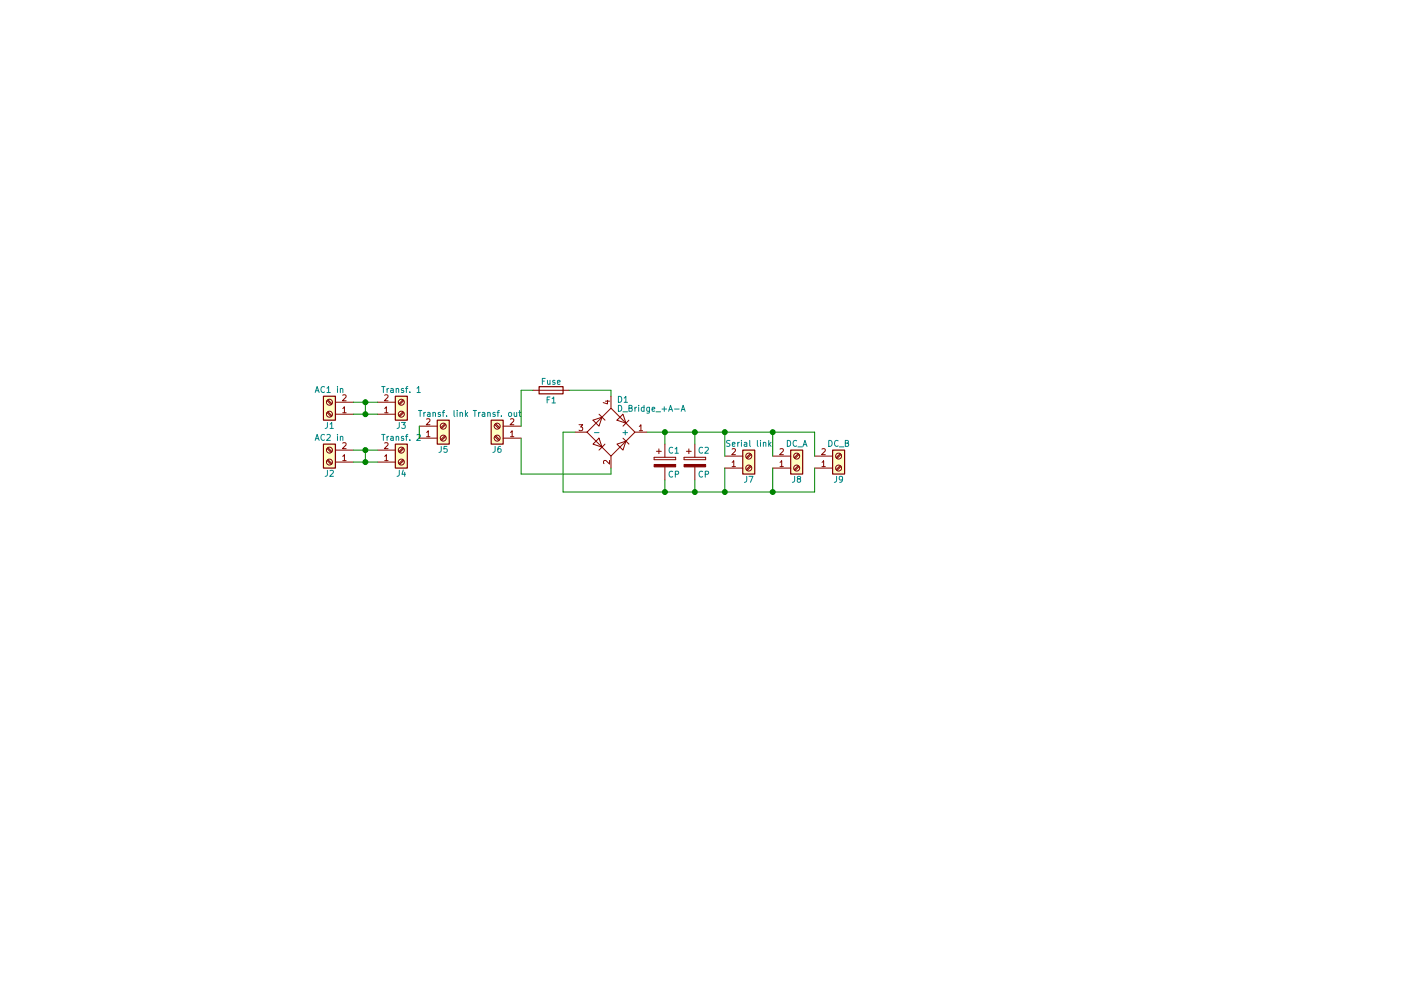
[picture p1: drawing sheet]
<svg xmlns="http://www.w3.org/2000/svg" width="297mm" height="210mm" viewBox="0 0 297 210" stroke-linecap="round" stroke-linejoin="round" font-family="sans-serif">
<g fill="none" stroke="#840000" stroke-width=".21">
<path d="M69.3 95.2l.9 .8M69.3 97.7l.9 .8M69.3 85l.9 .8M69.3 87.5l.9 .9M69.5 95l.9 .8M69.5 97.5l.9 .9M69.5 84.8l.9 .9M69.5 87.4l.9 .8M71.1 98h3.8M71.1 95.5h3.8M71.1 87.9h3.8M71.1 85.3h3.8"/>
<path d="M72.7 96.8l.3-.3v1.2M72.7 94l.5-.1 .2 .4-.8 .9h.8M72.7 86.7l.3-.4v1.3M72.7 83.9l.5-.1 .2 .3-.8 .9h.8M72.7 97.7h.7M72.7 87.6h.7M80 98h3.8M80 95.5h3.8M80 87.9h3.8M80 85.3h3.8M81.6 86.7l.3-.4v1.3M81.6 83.9l.4-.1 .3 .3-.8 .9h.8"/>
<path d="M81.6 96.8l.3-.3v1.2M81.6 94l.4-.1 .3 .4-.8 .9h.8M81.6 97.7h.7M81.6 87.6h.7M85.4 84.8l-.8 .9M85.4 87.4l-.8 .8M85.4 95l-.8 .8M85.4 97.5l-.8 .9M85.6 85l-.9 .8M85.6 87.5l-.9 .9M85.6 95.2l-.9 .8M85.6 97.7l-.9 .8"/>
<path d="M88.9 93h3.8M88.9 90.4h3.8M90.4 91.7l.4-.3v1.3M90.4 88.9l.5-.1 .3 .4-.8 .9h.8M90.4 92.7h.8M94.3 89.9l-.9 .8M94.3 92.5l-.9 .8M94.5 90.1l-.9 .8M94.5 92.6l-.9 .9M104.9 90.1l.9 .8M104.9 92.6l.9 .9M105.1 89.9l.8 .8"/>
<path d="M105.1 92.5l.8 .8M106.7 93h3.8M106.7 90.4h3.8M108.2 91.7l.4-.3v1.3M108.2 88.9l.5-.1 .2 .4-.7 .9h.7M108.2 92.7h.7M113 82.8h7.6M121.9 91.7h2.6M122.8 90.1h.7l-.4 .5 .4 .1v.6l-.2 .1-.5-.1M125.7 89.1l1.9-.6-.6 1.9zM125.7 94.2l1.3-1.2 .6 1.9zM127 87.9l1.3 1.2"/>
<path d="M128.3 94.2l-1.3 1.3M128.4 85.1h.8M128.8 84.9v.8l-.9-.3M129.2 97.7v.8l-.9-.8-.3 .2 .1 .5M129.5 86.6l5.1 5.1-5.1 5.1-5-5.1zM129.5 84.1v2.5M129.5 96.8v2.5M130.8 89.1l1.3-1.2 .6 1.9zM130.8 94.2l1.9-.6-.6 1.9zM132.1 93l1.2 1.2M133.3 89.1l-1.2 1.3M134.6 91.7h2.6"/>
<path d="M135.5 90.5l.4-.4v1.3M135.5 91.4h.7M138.7 97v.5zM138.7 97.5h4.6zM138.7 97h4.6zM139.2 95.8h1M139.7 95.2v1.1M141 94.2v2.8M141 99.1v2.7M143.3 97v.5zM145 97v.5zM145 97.5h4.6z"/>
<path d="M145 97h4.6zM145.5 95.8h1.1M146 95.2v1.1M147.3 94.2v2.8M147.3 99.1v2.7M149.6 97v.5zM153.7 99.3h3.8M153.7 96.8h3.8M155.2 98.1l.4-.4v1.3M155.2 95.3l.5-.1 .2 .3-.8 1h.8M155.2 99h.7M159.1 96.3l-.9 .8"/>
<path d="M159.1 98.8l-.9 .8M159.3 96.4l-.9 .9M159.3 99l-.9 .8M163.8 99.3h3.8M163.8 96.8h3.8M165.4 98.1l.3-.4v1.3M165.4 95.3l.5-.1 .2 .3-.8 1h.8M165.4 99h.7M169.2 96.3l-.8 .8M169.2 98.8l-.8 .8M169.4 96.4l-.8 .9M169.4 99l-.8 .8"/>
<path d="M172.7 99.3h3.8M172.7 96.8h3.8M174.3 98.1l.3-.4v1.3M174.3 95.3l.5-.1 .2 .3-.8 1h.8M174.3 99h.7M178.1 96.3l-.8 .8M178.1 98.8l-.8 .8M178.3 96.4l-.9 .9M178.3 99l-.9 .8"/>
<circle cx="69.8" cy="85.3" r=".63"/>
<circle cx="69.8" cy="87.9" r=".63"/>
<circle cx="69.8" cy="98" r=".63"/>
<circle cx="69.8" cy="95.5" r=".63"/>
<circle cx="85.1" cy="85.3" r=".63"/>
<circle cx="85.1" cy="87.9" r=".63"/>
<circle cx="85.1" cy="98" r=".63"/>
<circle cx="85.1" cy="95.5" r=".63"/>
<circle cx="94" cy="90.4" r=".63"/>
<circle cx="94" cy="93" r=".63"/>
<circle cx="105.4" cy="90.4" r=".63"/>
<circle cx="105.4" cy="93" r=".63"/>
<circle cx="158.7" cy="96.8" r=".63"/>
<circle cx="158.7" cy="99.3" r=".63"/>
<circle cx="168.9" cy="96.8" r=".63"/>
<circle cx="168.9" cy="99.3" r=".63"/>
<circle cx="177.8" cy="96.8" r=".63"/>
<circle cx="177.8" cy="99.3" r=".63"/>
</g>
<g fill="none" stroke="#008484" stroke-width=".21">
<path d="M66.8 93.4l.4-1.2 .5 1.2M66.8 83.3l.4-1.3 .5 1.3M67 93.1h.5M67 82.9h.5M68.8 92.3a.56 .56 0 0 0-.8 .5 .56 .56 0 0 0 .8 .5M68.8 82.1a.56 .56 0 0 0-.8 .5 .56 .56 0 0 0 .8 .6M69.3 92.3l.5-.1 .2 .3-.8 .9h.8M69.3 82.4l.4-.4v1.3M69.3 83.3h.7M69.4 99.8v1.1l-.5 .2M69.4 89.6v1.1l-.5 .2M70 99.9l.5-.1 .2 .3-.8 1h.8"/>
<path d="M70 90l.3-.4v1.3M70 90.9h.7M71.6 92.2v.1M71.6 82v.1M71.6 82.4v.9M71.6 92.6v.8M72.2 92.7l.1-.1 .3 .1 .1 .7M72.2 82.5l.1-.1 .3 .1 .1 .8M72.2 82.4v.9M72.2 92.6v.8M80.9 82h.7M80.9 92.2h.7"/>
<path d="M81.3 82v1.3M81.3 92.2v1.2M82.1 82.4v.9M82.1 92.6v.8M82.4 82.4l-.3 .3M82.4 92.6l-.3 .2M82.9 82.5h.4l.1 .8M82.9 92.7h.4l.1 .7M83.4 82.7l-.6 .3 .2 .3 .4-.1M83.4 92.9l-.6 .2 .2 .3h.4M84 82.5l.2-.1 .3 .1v.8M84 92.7l.2-.1 .3 .1v.7"/>
<path d="M84 82.4v.9M84 92.6v.8M84.7 89.6l-.1 1.1-.4 .2M84.7 99.8l-.1 1.1-.4 .2M85.1 89.6h.8l-.4 .5 .4 .1v.6l-.2 .1-.6-.1M85.5 99.7l-.3 .9h.8M85.6 82.5l-.3-.1-.2 .2v.2l.5 .1v.3h-.5M85.6 92.7l-.3-.1-.2 .2v.2l.5 .1v.3h-.5M86 82.4h.5M86 92.6h.5M86.5 82l-.3 .2v1.1M86.5 92.2l-.3 .1v1.1"/>
<path d="M86.9 83.2v.1M86.9 93.3v.1M88.4 82.4l.4-.4v1.3M88.4 92.3l.5-.1 .2 .3-.8 .9h.8M88.4 83.3h.7M88.7 87.1h.7M89.1 87.1v1.3M89.9 87.5v.9M90.2 87.5l-.3 .3M90.7 87.6h.4l.1 .8M91.2 87.8l-.6 .3 .2 .3 .4-.1M91.8 87.6l.2-.1 .3 .1v.8"/>
<path d="M91.8 87.5v.9M93.4 87.6l-.3-.1-.2 .2v.2l.5 .1v.3h-.5M93.5 94.7v1.1l-.4 .2M93.8 87.5h.5M94.3 87.1l-.3 .2v1.1M94.7 88.2v.2M94.8 94.7h-.6l-.1 .6h.7v.6l-.2 .1-.5-.1M96.3 87.1v1.1l.1 .2M96.9 87.1v.1M96.9 87.5v.9M97.5 87.6l.2-.1 .3 .1 .1 .8M97.5 87.5v.9"/>
<path d="M98.7 87.1v1.3M98.8 87.9l.4 .5M99.2 87.5l-.5 .5M100.3 87.1h.7M100.7 87.1v1.3M101.5 87.5v.9M101.8 87.5l-.3 .3M102.3 87.6h.4l.1 .8M102.8 87.8l-.6 .3 .2 .3 .4-.1M103.4 87.6l.2-.1 .3 .1v.8M103.4 87.5v.9M105 94.7l-.1 1.1-.4 .2"/>
<path d="M105 87.6l-.3-.1-.2 .2v.2l.5 .1v.3h-.5M105.4 87.5h.5M105.9 87.1l-.3 .2v1.1M106.1 94.7l-.3 .1-.2 .2-.1 .7 .3 .3 .4-.1-.1-.7h-.3l-.3 .2M106.3 88.2v.2M107.9 87.6l.3-.1 .3 .3v.3l-.3 .3-.3-.2zM109 87.5l.1 .8 .3 .1 .2-.2M109.6 87.5v.9M110 87.5h.5M110.2 87.1v1.1l.3 .2M115 80.9h.4M115.6 80.3h-.6v1.3"/>
<path d="M116 84.8h.4M116.1 80.7v.8l.3 .1 .2-.2M116.6 84.2h-.6v1.3M116.6 80.7v.9M117 84.6l.4-.4v1.3M117 85.5h.8M117.7 80.8l-.4-.1-.1 .2v.2l.5 .1v.3h-.5M118.2 81.1l.6-.1-.1-.2-.3-.1-.2 .2v.6h.5M126 91.8h1M131.1 84.1a.64 .64 0 0 1 .7 .6 .64 .64 0 0 1-.7 .7zM131.1 86a.64 .64 0 0 1 .7 .6 .64 .64 0 0 1-.7 .7zM132.1 91.8h.9"/>
<path d="M132.1 87.4h.9M132.3 84.4l.4-.3v1.3M132.3 85.4h.7M132.6 91.3v1M133.3 86.6l.7-.1v-.4l-.7-.1v1.3h.5l.3-.5-.3-.2M134.6 86.4v.9M135 86.4l-.4 .3M135.4 86v.1M135.4 86.4v.9M136.6 86.5l-.4-.1-.2 .3 .1 .5h.5M136.6 86v1.3M137.7 86.4l-.1 1.2h-.4"/>
<path d="M137.7 86.5l-.4-.1-.2 .3 .1 .5h.5M138.3 86.8l.5-.1v-.2l-.4-.1-.1 .2v.6h.5M139.1 87.4h1M140.4 86.8h.9M140.8 86.3v1M141.8 87.3l.4-1.3 .4 1.3M141.9 86.9h.6M142.6 95a.56 .56 0 0 0-.7 .5 .56 .56 0 0 0 .7 .5M143 86.8h1M143.1 95.2l.4-.3v1.3M143.1 96.2h.7M144.4 87.3l.4-1.3 .5 1.3"/>
<path d="M144.6 86.9h.5M149 95a.56 .56 0 0 0-.8 .5 .56 .56 0 0 0 .8 .5M149.5 95l.5-.1 .2 .3-.8 1h.8M154.8 93.5h-.6l-.1 .4a.54 .54 0 0 1 .6 .7l-.2 .1-.4-.1M155.3 94.3l.6-.1-.1-.3-.4-.1-.1 .2v.6h.5M156.4 93.8v.9M156.8 93.8l-.4 .3M157.2 93.4v.1M157.2 93.8v.9M157.8 93.9h.5v.8M158.3 94.2l-.5 .2 .1 .3 .4-.1M159 93.4v1.1l.1 .2"/>
<path d="M160.6 93.4v1.1l.2 .2M161.2 93.4v.1M161.2 93.8v.9M161.8 94l.2-.2 .3 .1 .1 .8M161.8 93.8v.9M163 93.4v1.3M163.1 94.2l.4 .5M163.5 93.8l-.5 .5M166.9 93.4a.64 .64 0 0 1 .7 .7 .64 .64 0 0 1-.7 .6zM168.9 93.5a.56 .56 0 0 0-.8 .6 .56 .56 0 0 0 .8 .5M169.2 94.8h.9M170.3 94.7l.4-1.3 .4 1.3"/>
<path d="M170.4 94.3h.6M175.7 93.4a.64 .64 0 0 1 .7 .7 .64 .64 0 0 1-.7 .6zM177.7 93.5a.56 .56 0 0 0-.8 .6 .56 .56 0 0 0 .8 .5M178 94.8h.9M179.2 94l.6-.1v-.4l-.6-.1v1.3h.5l.2-.4-.2-.3M85.8 100.2v.9M142.6 100.1a.56 .56 0 0 0-.7 .5 .56 .56 0 0 0 .7 .5M143.2 100.6h.6v-.5l-.6-.1v1.2M149 100.1a.56 .56 0 0 0-.8 .5 .56 .56 0 0 0 .8 .5M149.5 100.6h.6l.1-.5-.7-.1v1.2M158.3 101.1v1l-.5 .2M158.8 101.1h.8l-.5 1.2"/>
<path d="M168.5 101.1l-.1 1-.4 .2M169.3 101.6l-.3-.2 .1-.2h.6v.3l-.6 .1-.1 .2 .1 .4 .2 .1h.2l.2-.2v-.4l-.2-.1M177.4 101.1l-.1 1-.4 .2M178.6 101.6l-.2 .2h-.4v-.6l.4-.1 .2 .2v.7l-.3 .3h-.3"/>
</g>
<path d="M68.6 94.2h2.5v5.1h-2.5zM68.6 84.1h2.5v5h-2.5zM83.8 84.1h2.6v5h-2.6zM83.8 94.2h2.6v5.1h-2.6zM92.7 89.1h2.5v5.1h-2.5zM104.1 89.1h2.6v5.1h-2.6zM114.3 82h5.1v1.6h-5.1zM157.5 95.5h2.5v5.1h-2.5zM167.6 95.5h2.6v5.1h-2.6zM176.5 95.5h2.6v5.1h-2.6z" fill="none" stroke="#840000" stroke-width=".25"/>
<g fill="none" stroke="#008400" stroke-width=".21">
<path d="M74.9 85.3h5.1M74.9 87.9h5.1M74.9 95.5h5.1M74.9 98h5.1M77.5 85.3v2.6M77.5 95.5v2.5M88.9 90.4v2.6M110.5 93v7.6h19v-1.3M113 82.8h-2.5v7.6M120.6 82.8h8.9v1.3M121.9 91.7h-2.5v12.7h53.3v-5.1M137.2 91.7h35.5v5.1"/>
<path d="M141 91.7v2.5M147.3 91.7v2.5M153.7 91.7v5.1M153.7 99.3v5.1M163.8 91.7v5.1M163.8 99.3v5.1M141 101.8v2.6M147.3 101.8v2.6"/>
</g>
<g fill="#ffffc2" stroke="#ffffc2" stroke-width=".21">
<path d="M104.1 89.1h2.6v5.1h-2.6z"/>
<path d="M157.5 95.5h2.5v5.1h-2.5z"/>
<path d="M167.6 95.5h2.6v5.1h-2.6z"/>
<path d="M176.5 95.5h2.6v5.1h-2.6z"/>
<path d="M68.6 94.2h2.5v5.1h-2.5z"/>
<path d="M68.6 84.1h2.5v5h-2.5z"/>
<path d="M83.8 84.1h2.6v5h-2.6z"/>
<path d="M83.8 94.2h2.6v5.1h-2.6z"/>
<path d="M92.7 89.1h2.5v5.1h-2.5z"/>
</g>
<g fill="#840000" stroke="#840000" stroke-width=".21">
<path d="M138.7 98.5h4.6v.6h-4.6z"/>
<path d="M145 98.5h4.6v.6h-4.6z"/>
</g>
<g fill="#008400" stroke="#008400" stroke-width=".25">
<circle cx="141" cy="91.7" r=".51"/>
<circle cx="147.3" cy="91.7" r=".51"/>
<circle cx="141" cy="104.4" r=".51"/>
<circle cx="147.3" cy="104.4" r=".51"/>
<circle cx="153.7" cy="91.7" r=".51"/>
<circle cx="163.8" cy="91.7" r=".51"/>
<circle cx="153.7" cy="104.4" r=".51"/>
<circle cx="163.8" cy="104.4" r=".51"/>
<circle cx="77.5" cy="87.9" r=".51"/>
<circle cx="77.5" cy="85.3" r=".51"/>
<circle cx="77.5" cy="98" r=".51"/>
<circle cx="77.5" cy="95.5" r=".51"/>
</g>
</svg>
